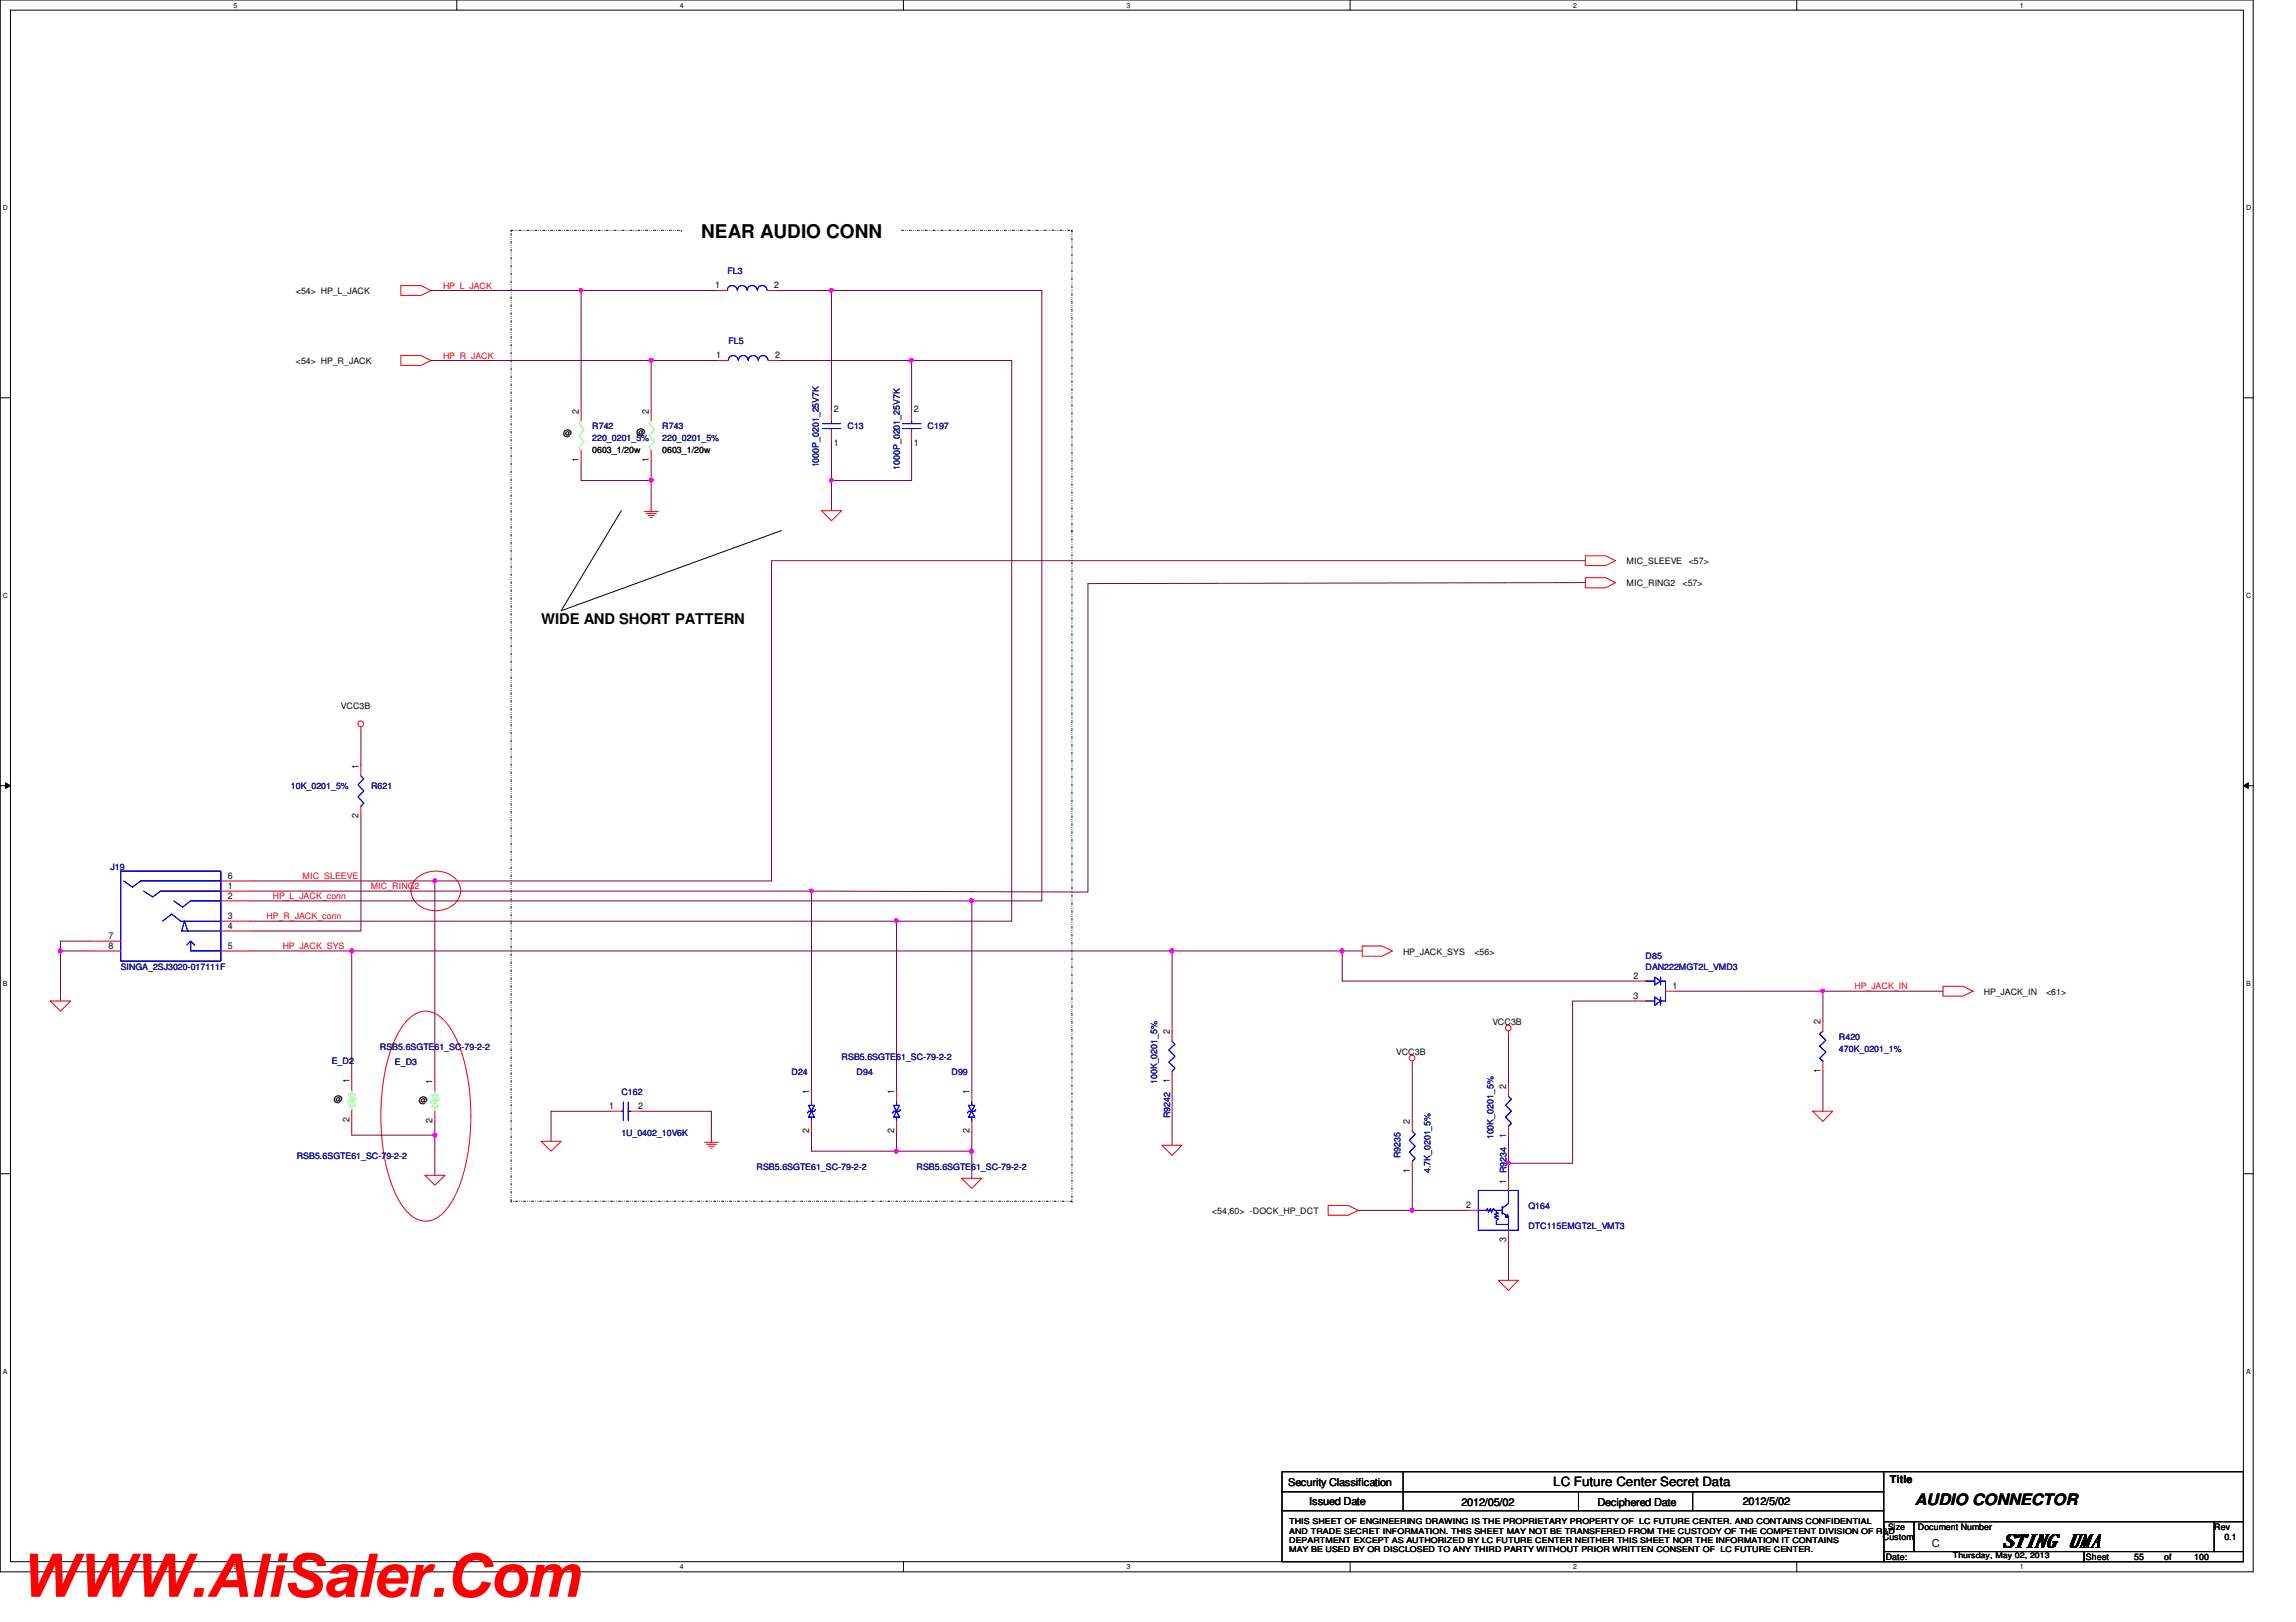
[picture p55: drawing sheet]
<svg xmlns="http://www.w3.org/2000/svg" width="297mm" height="210mm" viewBox="0 0 297 210" stroke-linecap="round" stroke-linejoin="round" font-family="sans-serif">
<defs><g id="words">
<text font-size="7.8" fill="#f00" x="2.5" y="206.6">WWW.AliSaler.Com</text>
<text font-size="2.5" x="90.7" y="30.8">NEAR AUDIO CONN</text>
<text font-size="2.4" x="258.9" y="200.2">STING UMA</text>
<text font-size="2" x="247.7" y="194.8">AUDIO CONNECTOR</text>
<text font-size="1.9" x="70" y="80.8">WIDE AND SHORT PATTERN</text>
<text font-size="1.7" x="201" y="192.3">LC Future Center Secret Data</text>
<g font-size="1.4">
<text x="244.5" y="191.9">Title</text>
<text x="166.7" y="192.3">Security Classification</text>
<text x="169.4" y="194.7">Issued Date</text>
<text x="189.1" y="194.9">2012/05/02</text>
<text x="206.7" y="194.9">Deciphered Date</text>
<text x="225.5" y="194.7">2012/5/02</text>
<text x="249.9" y="200.2">C</text>
</g>
<g font-size="1.2">
<text x="92.5" y="37.3">1</text>
<text x="100.2" y="37.3">2</text>
<text x="92.7" y="46.4">1</text>
<text x="100.3" y="46.4">2</text>
<text x="74.9" y="53.6" transform="rotate(-90 74.9 53.6)">2</text>
<text x="83.9" y="53.6" transform="rotate(-90 83.9 53.6)">2</text>
<text x="107.9" y="53.3">2</text>
<text x="118.2" y="53.3">2</text>
<text x="74.9" y="59.8" transform="rotate(-90 74.9 59.8)">1</text>
<text x="83.9" y="59.8" transform="rotate(-90 83.9 59.8)">1</text>
<text x="107.9" y="57.7">1</text>
<text x="118.2" y="57.7">1</text>
<text x="46.4" y="99.5" transform="rotate(-90 46.4 99.5)">1</text>
<text x="46.4" y="105.8" transform="rotate(-90 46.4 105.8)">2</text>
<text x="29.5" y="113.7">6</text>
<text x="29.5" y="115">1</text>
<text x="29.5" y="116.3">2</text>
<text x="29.5" y="118.9">3</text>
<text x="14.1" y="121.5">7</text>
<text x="14.1" y="122.8">8</text>
<text x="29.5" y="120.2">4</text>
<text x="29.5" y="122.8">5</text>
<text x="211.3" y="126.7">2</text>
<text x="211.3" y="129.2">3</text>
<text x="216.4" y="128">1</text>
<text x="151.3" y="133.9" transform="rotate(-90 151.3 133.9)">2</text>
<text x="235.5" y="132.5" transform="rotate(-90 235.5 132.5)">2</text>
<text x="45.2" y="140.2" transform="rotate(-90 45.2 140.2)">1</text>
<text x="56" y="140.3" transform="rotate(-90 56 140.3)">1</text>
<text x="78.8" y="143.5">1</text>
<text x="82.5" y="143.5">2</text>
<text x="104.7" y="141.6" transform="rotate(-90 104.7 141.6)">1</text>
<text x="115.7" y="141.6" transform="rotate(-90 115.7 141.6)">1</text>
<text x="125.4" y="141.6" transform="rotate(-90 125.4 141.6)">1</text>
<text x="151.3" y="140.2" transform="rotate(-90 151.3 140.2)">1</text>
<text x="194.9" y="141" transform="rotate(-90 194.9 141)">2</text>
<text x="235.5" y="138.9" transform="rotate(-90 235.5 138.9)">1</text>
<text x="45.2" y="145.2" transform="rotate(-90 45.2 145.2)">2</text>
<text x="56" y="145.3" transform="rotate(-90 56 145.3)">2</text>
<text x="104.7" y="146.6" transform="rotate(-90 104.7 146.6)">2</text>
<text x="115.7" y="146.6" transform="rotate(-90 115.7 146.6)">2</text>
<text x="125.4" y="146.6" transform="rotate(-90 125.4 146.6)">2</text>
<text x="182.4" y="145.5" transform="rotate(-90 182.4 145.5)">2</text>
<text x="194.9" y="147.3" transform="rotate(-90 194.9 147.3)">1</text>
<text x="182.4" y="151.8" transform="rotate(-90 182.4 151.8)">1</text>
<text x="194.9" y="153.2" transform="rotate(-90 194.9 153.2)">1 R9234</text>
<text x="189.7" y="156.3">2</text>
<text x="194.9" y="160.7" transform="rotate(-90 194.9 160.7)">3</text>
</g>
<g font-size="1.1" fill="#000080">
<text x="94.1" y="35.4">FL3</text>
<text x="94.2" y="44.5">FL5</text>
<text x="76.6" y="55.5">R742</text>
<text x="76.6" y="57.1">220_0201_5%</text>
<text x="85.7" y="55.5">R743</text>
<text x="85.7" y="57.1">220_0201_5%</text>
<text x="109.6" y="55.5">C13</text>
<text x="120" y="55.5">C197</text>
<text x="105.9" y="60.5" transform="rotate(-90 105.9 60.5)">1000P_0201_25V7K</text>
<text x="116.4" y="60.8" transform="rotate(-90 116.4 60.8)">1000P_0201_25V7K</text>
<text x="37.6" y="102.2">10K_0201_5%</text>
<text x="48" y="102.2">R621</text>
<text x="14.3" y="112.5">J19</text>
<text x="15.6" y="125.5">SINGA_2SJ3020-017111F</text>
<text x="212.9" y="124.2">D85</text>
<text x="212.9" y="125.5">DAN222MGT2L_VMD3</text>
<text x="42.9" y="137.7">E_D2</text>
<text x="49.1" y="135.8">RSB5.6SGTE61_SC-79-2-2</text>
<text x="51.1" y="137.8">E_D3</text>
<text x="108.9" y="137.1">RSB5.6SGTE61_SC-79-2-2</text>
<text x="237.9" y="134.5">R420</text>
<text x="237.9" y="136.1">470K_0201_1%</text>
<text x="80.4" y="141.7">C162</text>
<text x="102.4" y="139.1">D24</text>
<text x="110.8" y="139.1">D94</text>
<text x="123.1" y="139.1">D99</text>
<text x="149.7" y="140.3" transform="rotate(-90 149.7 140.3)">100K_0201_5%</text>
<text x="38.4" y="149.9">RSB5.6SGTE61_SC-79-2-2</text>
<text x="80.4" y="147">1U_0402_10V6K</text>
<text x="151.4" y="144.7" transform="rotate(-90 151.4 144.7)">R9242</text>
<text x="181.2" y="149.9" transform="rotate(-90 181.2 149.9)">R9235</text>
<text x="193.2" y="147.4" transform="rotate(-90 193.2 147.4)">100K_0201_5%</text>
<text x="97.9" y="151.4">RSB5.6SGTE61_SC-79-2-2</text>
<text x="118.6" y="151.4">RSB5.6SGTE61_SC-79-2-2</text>
<text x="185.1" y="151.8" transform="rotate(-90 185.1 151.8)">4.7K_0201_5%</text>
<text x="197.7" y="156.4">Q164</text>
<text x="197.7" y="159">DTC115EMGT2L_VMT3</text>
</g>
<g font-size="1.1">
<text x="38.3" y="38.1">&lt;54&gt; HP_L_JACK</text>
<text x="38.3" y="47.1">&lt;54&gt; HP_R_JACK</text>
<text x="72.9" y="56.4">@</text>
<text x="76.6" y="58.6">0603_1/20w</text>
<text x="82.3" y="56.3">@</text>
<text x="85.7" y="58.6">0603_1/20w</text>
<text x="210.4" y="75.9">MIC_RING2</text>
<text x="210.4" y="73">MIC_SLEEVE</text>
<text x="217.7" y="75.9">&lt;57&gt;</text>
<text x="218.5" y="73">&lt;57&gt;</text>
<text x="44.1" y="91.8">VCC3B</text>
<text x="181.5" y="123.5">HP_JACK_SYS</text>
<text x="190.7" y="123.5">&lt;56&gt;</text>
<text x="256.7" y="128.7">HP_JACK_IN</text>
<text x="264.7" y="128.7">&lt;61&gt;</text>
<text x="180.6" y="136.5">VCC3B</text>
<text x="193.1" y="132.6">VCC3B</text>
<text x="43.2" y="142.6">@</text>
<text x="54.2" y="142.7">@</text>
<text x="156.8" y="157.1">&lt;54,60&gt; -DOCK_HP_DCT</text>
<text x="243.6" y="199.3">Custom</text>
<text x="244" y="201.9">Date:</text>
<text x="244.3" y="198">Size</text>
<text x="248.1" y="198">Document Number</text>
<text x="269.9" y="201.9">Sheet</text>
<text x="276.1" y="201.9">55</text>
<text x="280" y="201.9">of</text>
<text x="283.9" y="201.9">100</text>
<text x="286.5" y="198">Rev</text>
<text x="287.8" y="199.3">0.1</text>
</g>
<g font-size="1.1" fill="#f00">
<text x="57.3" y="37.3">HP_L_JACK</text>
<text x="57.3" y="46.4">HP_R_JACK</text>
<text x="39.2" y="113.7">MIC_SLEEVE</text>
<text x="34.5" y="119">HP_R_JACK_conn</text>
<text x="35.3" y="116.3">HP_L_JACK_conn</text>
<text x="48" y="115.1">MIC_RING2</text>
<text x="36.6" y="122.8">HP_JACK_SYS</text>
<text x="239.9" y="128">HP_JACK_IN</text>
</g>
<g font-size="1">
<text x="166.8" y="197.3">THIS SHEET OF ENGINEERING DRAWING IS THE PROPRIETARY PROPERTY OF LC FUTURE CENTER. AND CONTAINS CONFIDENTIAL</text>
<text x="166.8" y="198.5">AND TRADE SECRET INFORMATION. THIS SHEET MAY NOT BE TRANSFERED FROM THE CUSTODY OF THE COMPETENT DIVISION OF R&amp;D</text>
<text x="166.8" y="199.6">DEPARTMENT EXCEPT AS AUTHORIZED BY LC FUTURE CENTER NEITHER THIS SHEET NOR THE INFORMATION IT CONTAINS</text>
<text x="166.8" y="200.8">MAY BE USED BY OR DISCLOSED TO ANY THIRD PARTY WITHOUT PRIOR WRITTEN CONSENT OF LC FUTURE CENTER.</text>
<text x="252.6" y="201.7">Thursday, May 02, 2013</text>
</g>
<g font-size=".9">
<text x="30.2" y="1">5</text>
<text x="88" y="1">4</text>
<text x="145.8" y="1">3</text>
<text x="203.5" y="1">2</text>
<text x="261.3" y="1">1</text>
<text x=".4" y="27.2">D</text>
<text x="290.6" y="27.2">D</text>
<text x=".4" y="77.3">C</text>
<text x="290.6" y="77.3">C</text>
<text x=".4" y="127.6">B</text>
<text x="290.6" y="127.6">B</text>
<text x=".4" y="177.8">A</text>
<text x="290.6" y="177.8">A</text>
<text x="30.2" y="203.1">5</text>
<text x="88" y="203.1">4</text>
<text x="145.8" y="203.1">3</text>
<text x="203.5" y="203.1">2</text>
<text x="261.3" y="203.1">1</text>
</g>
</g></defs>
<path d="M0 0h291.5v203.4h-291.5zM1.4 1.3h288.8v200.8h-288.8z" fill="none" stroke="#000" stroke-width=".13"/>
<g fill="#fff">
<path d="M30.2 .2h.5v1h-.5z"/>
<path d="M30.2 202.3h.5v1h-.5z"/>
</g>
<path d="M59.1 0v1.3M59.1 202.1v1.3" fill="none" stroke="#000" stroke-width=".13"/>
<g fill="#fff">
<path d="M88 .2h.5v1h-.5z"/>
<path d="M88 202.3h.5v1h-.5z"/>
</g>
<path d="M116.9 0v1.3M116.9 202.1v1.3" fill="none" stroke="#000" stroke-width=".13"/>
<g fill="#fff">
<path d="M145.7 .2h.6v1h-.6z"/>
<path d="M145.7 202.3h.6v1h-.6z"/>
</g>
<path d="M174.7 0v1.3M174.7 202.1v1.3" fill="none" stroke="#000" stroke-width=".13"/>
<g fill="#fff">
<path d="M203.5 .2h.5v1h-.5z"/>
<path d="M203.5 202.3h.5v1h-.5z"/>
</g>
<path d="M232.4 0v1.3M232.4 202.1v1.3" fill="none" stroke="#000" stroke-width=".13"/>
<g fill="#fff">
<path d="M261.3 .2h.5v1h-.5z"/>
<path d="M261.3 202.3h.5v1h-.5z"/>
<path d="M.4 26.4h.6v1h-.6z"/>
<path d="M290.6 26.4h.6v1h-.6z"/>
<path d="M.4 76.5h.6v1.1h-.6z"/>
<path d="M290.6 76.5h.6v1.1h-.6z"/>
</g>
<path d="M0 51.5h1.4M290.2 51.5h1.3" fill="none" stroke="#000" stroke-width=".13"/>
<g fill="#fff">
<path d="M.4 126.7h.6v1.1h-.6z"/>
<path d="M290.6 126.7h.6v1.1h-.6z"/>
</g>
<path d="M0 101.7h1.4M.7 101.3l.7 .4-.7 .3zM290.2 101.7h1.3M290.2 101.7l.7-.4v.7z" fill="none" stroke="#000" stroke-width=".13"/>
<path d="M.7 101.3l.7 .4-.7 .3zM290.2 101.7l.7-.4v.7z" fill="#000"/>
<g fill="#fff">
<path d="M.4 177h.5v1h-.5z"/>
<path d="M290.6 177h.5v1h-.5z"/>
</g>
<path d="M80.4 66.1l-7.8 12.9 28.5-10.3M0 151.9h1.4M290.2 151.9h1.3" fill="none" stroke="#000" stroke-width=".13"/>
<path d="M66.1 29.8h.1M66.1 29.8h22M88.1 29.8h.1M116.6 29.8h22.1M138.7 29.8h.1M138.7 29.8v38.9M138.7 68.7h.1M138.7 68.7v86.7M66.1 155.4h.1M66.1 155.4v-125.6M138.7 155.4h.1M138.7 155.4h-72.6" fill="none" stroke="#000" stroke-width=".13" stroke-dasharray=".3 .3 0 .3 0 .3"/>
<path d="M53.9 113.7a3.7 3.7 0 0 1 5.4 .5 2.24 2.24 0 0 1-.9 3.1 3.6 3.6 0 0 1-4.9-.9 2.12 2.12 0 0 1 .4-2.7zM53 131.8a2.89 2.89 0 0 1 4.2 0 12.3 12.3 0 0 1 3 6.2 28.7 28.7 0 0 1-.8 15.5 8.5 8.5 0 0 1-2.9 4.1 2.8 2.8 0 0 1-3.5-.5 12.4 12.4 0 0 1-3.1-6.3 29.1 29.1 0 0 1 .8-15.4 9.4 9.4 0 0 1 2.3-3.6z" fill="none" stroke="#f00" stroke-width=".13"/>
<path d="M56.3 114h43.5M105 115.3v25.9M83 143.8h9v3.9" fill="none" stroke="#800040" stroke-width=".13"/>
<circle cx="56.3" cy="114" r=".25" fill="#f0f"/>
<circle cx="56.3" cy="114" r=".25" fill="none" stroke="#f0f" stroke-width=".13"/>
<path d="M75.2 37.6h17.6M99.8 72.6v41.4" fill="none" stroke="#800040" stroke-width=".13"/>
<path d="M75 37.4h.3l.1 .1-.1 .2-.2 .1-.1-.1z" fill-rule="evenodd" fill="#f0f"/>
<path d="M75 37.4h.3l.1 .1-.1 .2-.2 .1-.1-.1z" fill="none" stroke="#f0f" stroke-width=".13"/>
<path d="M84.2 46.7h8.7" fill="none" stroke="#800040" stroke-width=".13"/>
<circle cx="84.2" cy="46.6" r=".25" fill="#f0f"/>
<circle cx="84.2" cy="46.6" r=".25" fill="none" stroke="#f0f" stroke-width=".13"/>
<path d="M116 119.2v22M235.8 138.6v5.2M235.8 128.3v3.9" fill="none" stroke="#800040" stroke-width=".13"/>
<circle cx="235.8" cy="128.2" r=".25" fill="#f0f"/>
<circle cx="235.8" cy="128.2" r=".25" fill="none" stroke="#f0f" stroke-width=".13"/>
<path d="M134.8 37.6h-27.2v15.5M235.8 128.3h15.6M105 146.4v2.6" fill="none" stroke="#800040" stroke-width=".13"/>
<path d="M107.4 37.4h.3l.1 .1-.1 .2-.2 .1-.1-.1z" fill-rule="evenodd" fill="#f0f"/>
<path d="M107.4 37.4h.3l.1 .1-.1 .2-.2 .1-.1-.1z" fill="none" stroke="#f0f" stroke-width=".13"/>
<path d="M55.7 37.6h19.5M100.6 37.6h7M55.7 46.7h28.5M107.6 57v5.2M84.2 62.2v3.9M105 149h11" fill="none" stroke="#800040" stroke-width=".13"/>
<circle cx="84.2" cy="62.2" r=".25" fill="#f0f"/>
<circle cx="84.2" cy="62.2" r=".25" fill="none" stroke="#f0f" stroke-width=".13"/>
<path d="M117.9 46.7h13" fill="none" stroke="#800040" stroke-width=".13"/>
<path d="M117.7 46.5h.4v.1v.2l-.2 .1-.2-.1z" fill-rule="evenodd" fill="#f0f"/>
<path d="M117.7 46.5h.4v.1v.2l-.2 .1-.2-.1z" fill="none" stroke="#f0f" stroke-width=".13"/>
<path d="M117.9 46.7v6.4M116 149h9.7" fill="none" stroke="#800040" stroke-width=".13"/>
<circle cx="125.7" cy="149" r=".26" fill="#f0f"/>
<circle cx="125.7" cy="149" r=".26" fill="none" stroke="#f0f" stroke-width=".13"/>
<path d="M115.8 148.8l.1-.1 .3 .1-.1 .3-.2 .1-.1-.1z" fill-rule="evenodd" fill="#f0f"/>
<path d="M115.8 148.8l.1-.1 .3 .1-.1 .3-.2 .1-.1-.1z" fill="none" stroke="#f0f" stroke-width=".13"/>
<path d="M75.2 37.6v15.5M117.9 62.2h-10.3v3.9M46.7 94.6v4.5M125.7 116.6v24.6M125.7 146.4v2.6" fill="none" stroke="#800040" stroke-width=".13"/>
<path d="M107.4 62h.3l.1 .1-.1 .2-.2 .1-.1-.1z" fill-rule="evenodd" fill="#f0f"/>
<path d="M107.4 62h.3l.1 .1-.1 .2-.2 .1-.1-.1z" fill="none" stroke="#f0f" stroke-width=".13"/>
<path d="M117.9 57v5.2M176.2 123.1h-2.6v3.9" fill="none" stroke="#800040" stroke-width=".13"/>
<path d="M173.5 122.9l.1-.1 .2 .1v.3l-.2 .1-.1-.1z" fill-rule="evenodd" fill="#f0f"/>
<path d="M173.5 122.9l.1-.1 .2 .1v.3l-.2 .1-.1-.1z" fill="none" stroke="#f0f" stroke-width=".13"/>
<path d="M75.2 59.6v2.6h9v-2.6M84.2 46.7v6.4M100.7 46.7h17.2M32.4 119.2h83.6M173.6 127h38M216.8 128.3h19M79.1 143.8h-7.8v3.9M116 146.4v2.6M125.7 149v3.5" fill="none" stroke="#800040" stroke-width=".13"/>
<path d="M115.8 119l.1-.1 .3 .1-.1 .3-.2 .1-.1-.1z" fill-rule="evenodd" fill="#f0f"/>
<path d="M115.8 119l.1-.1 .3 .1-.1 .3-.2 .1-.1-.1z" fill="none" stroke="#f0f" stroke-width=".13"/>
<path d="M32.4 116.6h93.3" fill="none" stroke="#800040" stroke-width=".13"/>
<circle cx="125.7" cy="116.6" r=".26" fill="#f0f"/>
<circle cx="125.7" cy="116.6" r=".26" fill="none" stroke="#f0f" stroke-width=".13"/>
<path d="M99.8 72.6h105.3M205.1 75.4l-64.3 .1M7.8 121.8h3.9M7.8 123.1v6.4" fill="none" stroke="#800040" stroke-width=".13"/>
<path d="M7.6 122.9l.2-.1 .2 .1v.3l-.2 .1-.2-.1z" fill-rule="evenodd" fill="#f0f"/>
<path d="M7.6 122.9l.2-.1 .2 .1v.3l-.2 .1-.2-.1z" fill="none" stroke="#f0f" stroke-width=".13"/>
<path d="M7.8 123.1h3.9M195.2 133.9v6.7M195.2 150.5v2.2" fill="none" stroke="#800040" stroke-width=".13"/>
<path d="M195 150.3h.3l.1 .2-.1 .2h-.2h-.1z" fill-rule="evenodd" fill="#f0f"/>
<path d="M195 150.3h.3l.1 .2-.1 .2h-.2h-.1z" fill="none" stroke="#f0f" stroke-width=".13"/>
<path d="M182.7 137.8v7.3M182.7 151.6v5h7.2M195.2 147.1v3.4M195.2 160.5v5.2" fill="none" stroke="#800040" stroke-width=".13"/>
<path d="M182.5 156.4h.3l.1 .2-.1 .2h-.1h-.2z" fill-rule="evenodd" fill="#f0f"/>
<path d="M182.5 156.4h.3l.1 .2-.1 .2h-.1h-.2z" fill="none" stroke="#f0f" stroke-width=".13"/>
<path d="M45.5 123.1v16.7M211.6 129.5h-8.1v21h-8.3M175.7 156.6h7" fill="none" stroke="#800040" stroke-width=".13"/>
<circle cx="45.5" cy="123.1" r=".26" fill="#f0f"/>
<circle cx="45.5" cy="123.1" r=".26" fill="none" stroke="#f0f" stroke-width=".13"/>
<path d="M32.4 115.3h72.6M32.4 123.1h13.1" fill="none" stroke="#800040" stroke-width=".13"/>
<path d="M104.8 115.1h.3l.1 .2-.1 .1-.2 .1-.1-.1z" fill-rule="evenodd" fill="#f0f"/>
<path d="M104.8 115.1h.3l.1 .2-.1 .1-.2 .1-.1-.1z" fill="none" stroke="#f0f" stroke-width=".13"/>
<path d="M45.5 145v1.9h10.8" fill="none" stroke="#800040" stroke-width=".13"/>
<circle cx="56.3" cy="146.9" r=".26" fill="#f0f"/>
<circle cx="56.3" cy="146.9" r=".26" fill="none" stroke="#f0f" stroke-width=".13"/>
<path d="M134.8 37.6v79h-9.1M130.9 46.7v72.5h-14.9M140.8 75.5v39.9l-35.8-.1M32.4 114h23.9v25.9M46.7 105.6v14.9h-14.3M7.8 121.8v1.3M151.6 123.1h22M56.3 145.1v7" fill="none" stroke="#800040" stroke-width=".13"/>
<circle cx="151.6" cy="123.1" r=".26" fill="#f0f"/>
<circle cx="151.6" cy="123.1" r=".26" fill="none" stroke="#f0f" stroke-width=".13"/>
<path d="M45.5 123.1h106.1v10.3M151.6 139.9v8.3" fill="none" stroke="#800040" stroke-width=".13"/>
<g fill="none" stroke="#f00" stroke-width=".13">
<path d="M51.9 37h2.6l1.2 .6-1.2 .6h-2.6zM92.8 37.6h1.3M99.3 37.6h1.3M51.9 46h2.6l1.2 .7-1.2 .6h-2.6zM75.2 58.3v1.3M75.2 53.1v1.3M84.2 58.3v1.3M84.2 53.1v1.3M92.9 46.7h1.3M99.4 46.7h1.3M107.6 55.7v1.3M107.6 53.1v1.3"/>
<path d="M117.9 55.7v1.3M117.9 53.1v1.3M83.4 66.2h1.8M83.6 66.5h1.3M83.9 66.7h.8M84.1 67h.3M84.2 66.1v.1M106.3 66.1h2.6l-1.3 1.3zM205.1 74.8h2.6l1.3 .6-1.3 .7h-2.6zM205.1 71.9h2.6l1.3 .7-1.3 .6h-2.6zM46.7 94.1v.5M46.7 99.1v1.3"/>
<path d="M28.6 115.3h3.8M28.6 116.6h3.8M28.6 119.2h3.8M28.6 114h3.8M46.7 104.3v1.3M6.5 129.5h2.6l-1.3 1.4zM11.7 121.8h3.9M11.7 123.1h3.9M28.6 120.5h3.8M28.6 123.1h3.8M45.5 139.8v1.3M56.3 139.9v1.3"/>
<path d="M151.6 138.6v1.3M151.6 133.4v1.3M176.2 122.4h2.6l1.3 .7-1.3 .6h-2.6zM182.7 137.3v.5M195.2 133.4v.5M211.6 127h1.3M211.6 129.5h1.3M215.5 128.3h1.3M235.8 137.3v1.3M235.8 132.2v1.2M251.4 127.6h2.6l1.3 .7-1.3 .6h-2.6zM45.5 143.7v1.3"/>
<path d="M55 152.1h2.6l-1.3 1.3zM56.3 143.8v1.3M70 147.7h2.6l-1.3 1.3zM79.1 143.8h1.3M81.7 143.8h1.3M91.1 147.8h1.8M91.4 148.1h1.3M91.6 148.3h.8M91.9 148.6h.3M92 147.7v.1M105 141.2v1.3M105 145.1v1.3"/>
<path d="M116 141.2v1.3M116 145.1v1.3M124.4 152.5h2.6l-1.3 1.3zM125.7 141.2v1.3M125.7 145.1v1.3M150.3 148.2h2.6l-1.3 1.3zM171.8 156h2.6l1.3 .6-1.3 .7h-2.6zM182.7 150.3v1.3M182.7 145.1v1.3M189.9 156.6h1.4M195.2 152.7v1.4M195.2 159.2v1.3"/>
<path d="M195.2 145.8v1.3M195.2 140.6v1.3M234.5 143.8h2.6l-1.3 1.3zM193.8 165.7h2.6l-1.2 1.3z"/>
<circle cx="46.7" cy="93.7" r=".37"/>
<circle cx="182.7" cy="136.9" r=".37"/>
<circle cx="195.1" cy="133" r=".37"/>
</g>
<path d="M165.9 190.5h77.8v2.5h-77.8zM165.9 193h77.8v2.5h-77.8zM165.9 195.5h77.8v6.6h-77.8zM181.5 190.5v5M204.2 193v2.5M219 193v2.5M243.6 190.5h46.6v6.4M243.7 196.9h3.9v3.9h-3.9zM247.6 196.9h38.9v3.9h-38.9zM286.5 196.9h3.7v3.9h-3.7zM243.7 200.8h25.9v1.3h-25.9zM269.6 200.8h20.6v1.3h-20.6z" fill="none" stroke="#000" stroke-width=".13"/>
<g fill="none" stroke="#00f" stroke-width=".13">
<path d="M95.4 37.5a.64 .64 0 0 0-.7-.6 .64 .64 0 0 0-.6 .7M96.6 37.5a.61 .61 0 0 0-.6-.5 .61 .61 0 0 0-.6 .6M98 37.5a.64 .64 0 0 0-.7-.6 .64 .64 0 0 0-.6 .7M99.2 37.5a.61 .61 0 0 0-.6-.5 .61 .61 0 0 0-.6 .6M95.5 46.6a.64 .64 0 0 0-.7-.6 .64 .64 0 0 0-.6 .7M96.8 46.6a.61 .61 0 0 0-.7-.6 .61 .61 0 0 0-.6 .7M98.1 46.6a.64 .64 0 0 0-.7-.6 .64 .64 0 0 0-.6 .7M99.4 46.6a.61 .61 0 0 0-.7-.6 .61 .61 0 0 0-.6 .7M106.4 54.8h2.4M106.4 55.5h2.4M107.6 55.5v.2M107.6 54.4v.4"/>
<path d="M116.8 54.8h2.3M116.8 55.5h2.3M117.9 55.5v.2M117.9 54.4v.4M15.6 112.7h13v11.7h-13zM16 114l1.1 .8 1.1-.8h10.4M18.6 115.3l1.2 .8 1-.8h7.8M21 119.2l1.2-.9 1.2 .9h5.2M22.5 116.6l1.1 .8 1.1-.8h3.9M46.7 100.4l.4 .4-.8 .8 .8 .8-.8 .7 .8 .8-.4 .4M24.7 121.8l-.5 .5M25.2 122.3l-.5-.5v1.3h3.9"/>
<path d="M28.6 120.5h-5.1l.4-1.3 .4 1.3M151.6 134.7l.4 .4-.8 .8 .8 .8-.8 .8 .8 .7-.4 .4M212.9 127h1.2M212.9 129.5h1.2M214.1 126.4l.7 .6-.7 .5zM214.1 129l.7 .5-.7 .6zM214.8 129v1.1M214.8 126.4v1.1M214.8 127h.7v2.5h-.7M235.8 133.4l-.4 .4 .8 .8-.8 .8 .8 .7-.8 .8 .4 .4M80.4 143.8h.2M80.6 142.6v2.4"/>
<path d="M81.3 143.8h.4M81.3 142.6v2.4M104.6 143l.8 1.6h-.8l.8-1.6zM105 142.5v.5M105 144.6v.5M105.5 143.6l-.1 .2h-.8l-.1 .3M115.6 143l.8 1.6h-.8l.8-1.6zM116 142.5v.5M116 144.6v.5M116.5 143.6l-.1 .2h-.8l-.1 .3M125.3 143h.8l-.8 1.6h.8zM125.7 142.5v.5"/>
<path d="M125.7 144.6v.5M126.2 143.6l-.1 .2h-.8l-.1 .3M182.7 146.4l.4 .4-.8 .8 .8 .7-.8 .8 .8 .8-.4 .4M191.3 154.1h5.1v5.1h-5.1zM191.3 156.6h1l.1-.2 .2 .5 .2-.5 .2 .5 .2-.5 .1 .2h1M193.6 156.6v.3l.2 .1-.5 .1 .5 .3-.5 .1 .5 .3-.2 .1v.6h1.6M194.3 156.1v1M194.3 156.9l.9 .6-.2-.4-.2 .4h.4v1.7M195.2 154.1v1.6l-.9 .7M195.2 141.9l.3 .3-.7 .8 .7 .8-.7 .8 .7 .8-.3 .4"/>
</g>
<path d="M75.2 54.4l-.3 .4 .7 .8-.7 .8 .7 .7-.7 .8 .3 .4M84.2 54.4l-.2 .4 .7 .8-.7 .8 .7 .7-.7 .8 .2 .4M45.1 141.6h.8l-.8 1.6h.8zM45.5 141.1v.5M45.5 143.2v.5M46.1 142.1l-.2 .3h-.8l-.1 .2M55.9 141.7h.8l-.8 1.6h.8zM56.3 141.2v.5M56.3 143.3v.5M56.8 142.2l-.1 .3h-.8l-.2 .3" fill="none" stroke="#80ff80" stroke-width=".13"/>
<circle cx="56.3" cy="114" r=".25" fill="#f0f"/>
<circle cx="56.3" cy="114" r=".25" fill="none" stroke="#f0f" stroke-width=".13"/>
<path d="M75 37.4h.3l.1 .1-.1 .2-.2 .1-.1-.1z" fill-rule="evenodd" fill="#f0f"/>
<path d="M75 37.4h.3l.1 .1-.1 .2-.2 .1-.1-.1z" fill="none" stroke="#f0f" stroke-width=".13"/>
<circle cx="84.2" cy="46.6" r=".25" fill="#f0f"/>
<circle cx="84.2" cy="46.6" r=".25" fill="none" stroke="#f0f" stroke-width=".13"/>
<circle cx="235.8" cy="128.2" r=".25" fill="#f0f"/>
<circle cx="235.8" cy="128.2" r=".25" fill="none" stroke="#f0f" stroke-width=".13"/>
<path d="M107.4 37.4h.3l.1 .1-.1 .2-.2 .1-.1-.1z" fill-rule="evenodd" fill="#f0f"/>
<path d="M107.4 37.4h.3l.1 .1-.1 .2-.2 .1-.1-.1z" fill="none" stroke="#f0f" stroke-width=".13"/>
<circle cx="84.2" cy="62.2" r=".25" fill="#f0f"/>
<circle cx="84.2" cy="62.2" r=".25" fill="none" stroke="#f0f" stroke-width=".13"/>
<path d="M117.7 46.5h.4v.1v.2l-.2 .1-.2-.1z" fill-rule="evenodd" fill="#f0f"/>
<path d="M117.7 46.5h.4v.1v.2l-.2 .1-.2-.1z" fill="none" stroke="#f0f" stroke-width=".13"/>
<circle cx="125.7" cy="149" r=".26" fill="#f0f"/>
<circle cx="125.7" cy="149" r=".26" fill="none" stroke="#f0f" stroke-width=".13"/>
<path d="M115.8 148.8l.1-.1 .3 .1-.1 .3-.2 .1-.1-.1z" fill-rule="evenodd" fill="#f0f"/>
<path d="M115.8 148.8l.1-.1 .3 .1-.1 .3-.2 .1-.1-.1z" fill="none" stroke="#f0f" stroke-width=".13"/>
<path d="M107.4 62h.3l.1 .1-.1 .2-.2 .1-.1-.1z" fill-rule="evenodd" fill="#f0f"/>
<path d="M107.4 62h.3l.1 .1-.1 .2-.2 .1-.1-.1z" fill="none" stroke="#f0f" stroke-width=".13"/>
<path d="M173.5 122.9l.1-.1 .2 .1v.3l-.2 .1-.1-.1z" fill-rule="evenodd" fill="#f0f"/>
<path d="M173.5 122.9l.1-.1 .2 .1v.3l-.2 .1-.1-.1z" fill="none" stroke="#f0f" stroke-width=".13"/>
<path d="M115.8 119l.1-.1 .3 .1-.1 .3-.2 .1-.1-.1z" fill-rule="evenodd" fill="#f0f"/>
<path d="M115.8 119l.1-.1 .3 .1-.1 .3-.2 .1-.1-.1z" fill="none" stroke="#f0f" stroke-width=".13"/>
<circle cx="125.7" cy="116.6" r=".26" fill="#f0f"/>
<circle cx="125.7" cy="116.6" r=".26" fill="none" stroke="#f0f" stroke-width=".13"/>
<path d="M7.6 122.9l.2-.1 .2 .1v.3l-.2 .1-.2-.1z" fill-rule="evenodd" fill="#f0f"/>
<path d="M7.6 122.9l.2-.1 .2 .1v.3l-.2 .1-.2-.1z" fill="none" stroke="#f0f" stroke-width=".13"/>
<path d="M195 150.3h.3l.1 .2-.1 .2h-.2h-.1z" fill-rule="evenodd" fill="#f0f"/>
<path d="M195 150.3h.3l.1 .2-.1 .2h-.2h-.1z" fill="none" stroke="#f0f" stroke-width=".13"/>
<path d="M182.5 156.4h.3l.1 .2-.1 .2h-.1h-.2z" fill-rule="evenodd" fill="#f0f"/>
<path d="M182.5 156.4h.3l.1 .2-.1 .2h-.1h-.2z" fill="none" stroke="#f0f" stroke-width=".13"/>
<circle cx="45.5" cy="123.1" r=".26" fill="#f0f"/>
<circle cx="45.5" cy="123.1" r=".26" fill="none" stroke="#f0f" stroke-width=".13"/>
<path d="M104.8 115.1h.3l.1 .2-.1 .1-.2 .1-.1-.1z" fill-rule="evenodd" fill="#f0f"/>
<path d="M104.8 115.1h.3l.1 .2-.1 .1-.2 .1-.1-.1z" fill="none" stroke="#f0f" stroke-width=".13"/>
<circle cx="56.3" cy="146.9" r=".26" fill="#f0f"/>
<circle cx="56.3" cy="146.9" r=".26" fill="none" stroke="#f0f" stroke-width=".13"/>
<circle cx="151.6" cy="123.1" r=".26" fill="#f0f"/>
<circle cx="151.6" cy="123.1" r=".26" fill="none" stroke="#f0f" stroke-width=".13"/>
<use href="#words"/>
</svg>
